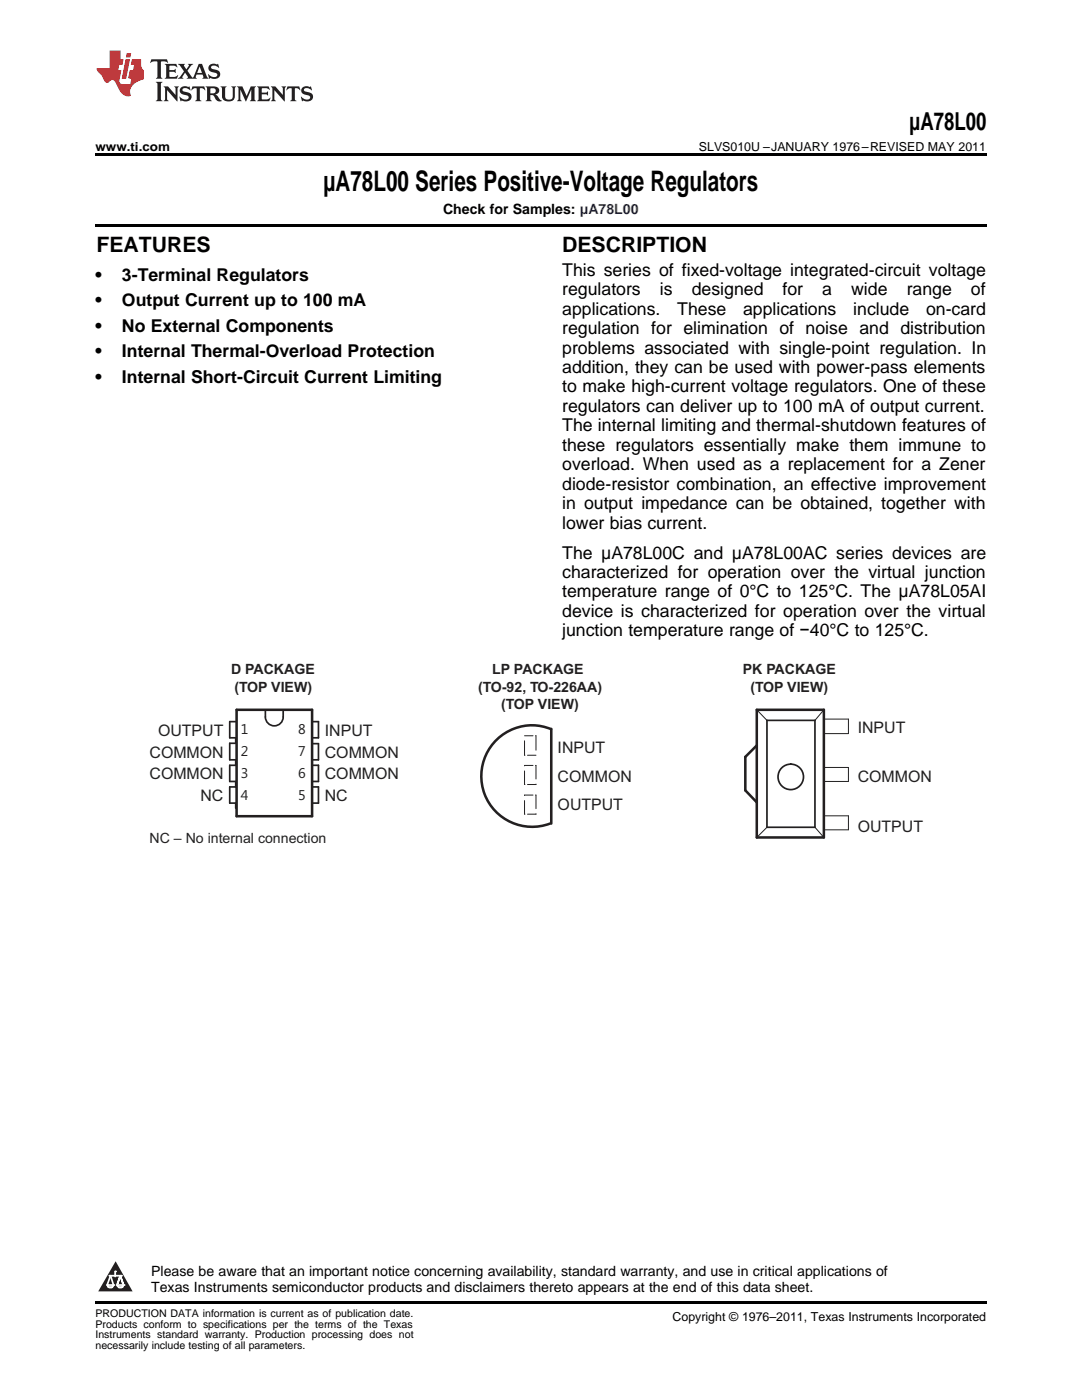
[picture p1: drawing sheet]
<svg xmlns="http://www.w3.org/2000/svg" width="216mm" height="279mm" viewBox="0 0 216 279" stroke-linecap="round" stroke-linejoin="round" font-family="sans-serif">
<defs><g id="words">
<text font-size="5.6" x="64.5" y="38.1">μA78L00 Series Positive-Voltage Regulators</text>
<text font-size="4.9" x="181.4" y="25.9">μA78L00</text>
<g font-size="4.2">
<text x="19.2" y="50.3">FEATURES</text>
<text x="112.2" y="50.3">DESCRIPTION</text>
</g>
<g font-size="3.5">
<text x="19" y="56">•</text>
<text x="24.3" y="56">3-Terminal Regulators</text>
<text x="112.2" y="55">This series of fixed-voltage integrated-circuit voltage</text>
<text x="112.2" y="58.9">regulators</text>
<text x="131.7" y="58.9">is</text>
<text x="138" y="58.9">designed</text>
<text x="156.2" y="58.9">for</text>
<text x="164.1" y="58.9">a</text>
<text x="169.9" y="58.9">wide</text>
<text x="180.9" y="58.9">range</text>
<text x="193.7" y="58.9">of</text>
<text x="19" y="61.1">•</text>
<text x="24.3" y="61.1">Output Current up to 100 mA</text>
<text x="112.2" y="62.8">applications.</text>
<text x="135.1" y="62.8">These</text>
<text x="148.3" y="62.8">applications</text>
<text x="170.3" y="62.8">include</text>
<text x="184.8" y="62.8">on-card</text>
<text x="19" y="66.2">•</text>
<text x="19" y="71.3">•</text>
<text x="24.3" y="66.2">No External Components</text>
<text x="24.3" y="71.3">Internal Thermal-Overload Protection</text>
<text x="112.2" y="66.7">regulation for elimination of noise and distribution</text>
<text x="112.2" y="70.6">problems associated with single-point regulation. In</text>
<text x="19" y="76.3">•</text>
<text x="24.3" y="76.3">Internal Short-Circuit Current Limiting</text>
<text x="112.2" y="74.4">addition, they can be used with power-pass elements</text>
<text x="112.2" y="78.3">to make high-current voltage regulators. One of these</text>
<text x="112.2" y="82.2">regulators can deliver up to 100 mA of output current.</text>
<text x="112.2" y="86.1">The internal limiting and thermal-shutdown features of</text>
<text x="112.2" y="90">these regulators essentially make them immune to</text>
<text x="112.2" y="93.8">overload. When used as a replacement for a Zener</text>
<text x="112.2" y="97.7">diode-resistor combination, an effective improvement</text>
<text x="112.2" y="101.6">in output impedance can be obtained, together with</text>
<text x="112.2" y="105.5">lower bias current.</text>
<text x="112.2" y="111.5">The μA78L00C and μA78L00AC series devices are</text>
<text x="112.2" y="115.4">characterized for operation over the virtual junction</text>
<text x="112.2" y="119.2">temperature range of 0°C to 125°C. The μA78L05AI</text>
<text x="112.2" y="123.1">device is characterized for operation over the virtual</text>
<text x="112.2" y="127">junction temperature range of −40°C to 125°C.</text>
</g>
<g font-size="3.2" fill="#231f20">
<text x="31.5" y="146.9">OUTPUT</text>
<text x="64.8" y="146.9">INPUT</text>
<text x="171.1" y="146.3">INPUT</text>
<text x="29.8" y="151.2">COMMON</text>
<text x="29.8" y="155.5">COMMON</text>
<text x="64.8" y="151.2">COMMON</text>
<text x="64.8" y="155.5">COMMON</text>
<text x="111.3" y="150.2">INPUT</text>
<text x="111.3" y="156">COMMON</text>
<text x="40" y="159.8">NC</text>
<text x="64.8" y="159.8">NC</text>
<text x="111.3" y="161.6">OUTPUT</text>
<text x="171.1" y="156.1">COMMON</text>
<text x="171.1" y="166">OUTPUT</text>
</g>
<g font-size="2.8">
<text x="88.4" y="42.7">Check for Samples: μA78L00</text>
<text x="30.2" y="254.7">Please be aware that an important notice concerning availability, standard warranty, and use in critical applications of</text>
<text x="30.2" y="257.9">Texas Instruments semiconductor products and disclaimers thereto appears at the end of this data sheet.</text>
</g>
<g font-size="2.8" fill="#231f20">
<text x="46.1" y="134.5">D PACKAGE</text>
<text x="98.2" y="134.5">LP PACKAGE</text>
<text x="148.2" y="134.5">PK PACKAGE</text>
<text x="46.8" y="138.1">(TOP VIEW)</text>
<text x="95.4" y="138.1">(TO-92, TO-226AA)</text>
<text x="100" y="141.6">(TOP VIEW)</text>
<text x="149.7" y="138.1">(TOP VIEW)</text>
<text x="48" y="146.6">1</text>
<text x="59.5" y="146.6">8</text>
<text x="48" y="150.9">2</text>
<text x="48" y="155.3">3</text>
<text x="59.5" y="150.9">7</text>
<text x="59.5" y="155.3">6</text>
<text x="48" y="159.6">4</text>
<text x="59.5" y="159.6">5</text>
<text x="29.8" y="168.2">NC – No internal connection</text>
</g>
<g font-size="2.5">
<text x="19" y="30.1">www.ti.com</text>
<text x="139.5" y="30.1">SLVS010U –JANUARY 1976–REVISED MAY 2011</text>
<text x="134.2" y="263.6">Copyright © 1976–2011, Texas Instruments Incorporated</text>
</g>
<g font-size="2.1">
<text x="19" y="262.9">PRODUCTION DATA information is current as of publication date.</text>
<text x="19" y="265">Products conform to specifications per the terms of the Texas</text>
<text x="19" y="267.1">Instruments standard warranty. Production processing does not</text>
<text x="19" y="269.2">necessarily include testing of all parameters.</text>
</g>
<text font-size=".4" fill="#fff" x="19" y="50.2">1</text>
</g></defs>
<path d="M19 259.7h177.8v.5h-177.8z" fill="#000"/>
<path d="M23.1 251.7l3.4 6h-6.9z" fill="#231f20"/>
<path d="M21.4 256.5h1.2l-.3 .5h-.3a.55 .55 0 0 1-.6-.5z" fill-rule="evenodd" fill="#fff"/>
<path d="M21.4 256.5h1.2l-.3 .5h-.3a.55 .55 0 0 1-.6-.5z" fill="none" stroke="#231f20" stroke-width=".34"/>
<path d="M21.4 256.5h1.2l-.3 .5h-.5z" fill="none" stroke="#fff" stroke-width=".34"/>
<path d="M23 254.7h.1" fill="none" stroke="#fff" stroke-width=".34"/>
<path d="M23 253.7v1z" fill="#fff"/>
<path d="M23 253.7v1z" fill="none" stroke="#fff" stroke-width=".34"/>
<circle cx="23" cy="253.7" r=".17" fill="#fff"/>
<path d="M21.9 254.6h.1" fill="none" stroke="#fff" stroke-width=".34"/>
<path d="M21.9 254.6h2.3z" fill="#fff"/>
<path d="M21.9 254.6h2.3z" fill="none" stroke="#fff" stroke-width=".34"/>
<circle cx="24.2" cy="254.6" r=".17" fill="#fff"/>
<path d="M23.3 256.5h.1" fill="none" stroke="#fff" stroke-width=".34"/>
<path d="M24 254.6l-.7 1.9z" fill="#fff"/>
<path d="M24 254.6l-.7 1.9z" fill="none" stroke="#fff" stroke-width=".34"/>
<path d="M24 254.6l.7 1.9z" fill="#fff"/>
<path d="M24 254.6l.7 1.9z" fill="none" stroke="#fff" stroke-width=".34"/>
<path d="M24.6 256.5h.1" fill="none" stroke="#fff" stroke-width=".34"/>
<circle cx="21.4" cy="256.5" r=".17" fill="#fff"/>
<path d="M22.1 254.6l-.7 1.9z" fill="#fff"/>
<path d="M22.1 254.6l-.7 1.9z" fill="none" stroke="#fff" stroke-width=".34"/>
<path d="M22.1 254.6l.5 1.9z" fill="#fff"/>
<path d="M22.1 254.6l.5 1.9z" fill="none" stroke="#fff" stroke-width=".34"/>
<circle cx="22.6" cy="256.5" r=".17" fill="#fff"/>
<path d="M23.4 256.5h1.3a.65 .65 0 0 1-.7 .5 .65 .65 0 0 1-.6-.5z" fill-rule="evenodd" fill="#fff"/>
<path d="M23.4 256.5h1.3a.65 .65 0 0 1-.7 .5 .65 .65 0 0 1-.6-.5z" fill="none" stroke="#231f20" stroke-width=".34"/>
<path d="M23.4 256.5h1.3l-.4 .5h-.6z" fill="none" stroke="#fff" stroke-width=".34"/>
<path d="M23.3 256.5h.1" fill="none" stroke="#fff" stroke-width=".34"/>
<circle cx="24.7" cy="256.5" r=".17" fill="#fff"/>
<path d="M47.2 141.7h15.1v21.2h-15.1zM110 145.5a10.1 10.1 0 0 0-14 9.3 10.1 10.1 0 0 0 13.7 9.6M110 145.5v18.9M151 141.7h13.4v25.4h-13.4zM151 148.8l-2.3 2.3v6.6l2.3 2.4" fill="none" stroke="#231f20" stroke-width=".51"/>
<path d="M151 141.7l2 2.1M164.4 143.5h4.9v2.9h-4.9zM164.4 153.2h4.9v2.8h-4.9zM164.4 141.7l-1.8 2.1M153 165.1l-2 2M162.6 165.1l1.8 2M164.4 162.8h4.9v2.8h-4.9z" fill="none" stroke="#231f20" stroke-width=".2"/>
<g fill="none" stroke="#231f20" stroke-width=".34">
<path d="M47 144h-1.2v3.2h1.2v1.1h-1.2v3.3h1.2v1.1h-1.2v3.3h1.2v1h-1.2v3.3h1.2v1M53 141.7a2.58 2.58 0 0 0 .8 2.9 1.77 1.77 0 0 0 2.7-1.5v-1.4M62.3 144h1.2v3.2h-1.2v1.2h1.2v3.2h-1.2v1.1h1.2v3.3h-1.2v1h1.2v3.3h-1.2v1.1M153 143.8h9.6v21.3h-9.6z"/>
<circle cx="157.8" cy="155" r="2.54"/>
</g>
<path d="M104.7 158.7h2.2M104.7 152.8h2.2M104.7 146.8h2.2M106.9 156.6h-2.2M106.9 150.7h-2.2M106.9 162.5h-2.2" fill="none" stroke="#231f20" stroke-width=".2" stroke-dasharray="1.7 .5"/>
<path d="M104.7 156.6v-3.8M106.9 158.7v3.8M106.9 152.8v3.8M104.7 162.5v-3.8" fill="none" stroke="#231f20" stroke-width=".2" stroke-dasharray="2.7 1"/>
<path d="M104.7 150.7v-3.9M106.9 146.8v3.9" fill="none" stroke="#231f20" stroke-width=".2" stroke-dasharray="2.9 1"/>
<path d="M19 30.6h177.8v.5h-177.8zM19 44.7h177.8v.5h-177.8z" fill="#000"/>
<path d="M30.2 11.8l-.2 .8a1.31 1.31 0 0 1 1.4-.3v2.9l-.3 .5h1.3l-.3-.5v-2.7l.3-.3a1.09 1.09 0 0 1 1.1 .4l-.2-.8zM32.9 12.8l.3 .4v2l-.3 .5h2.4l.2-.7a1.48 1.48 0 0 1-1.7 .3v-1l1 .1 .2 .2v-.9l-.2 .3h-1v-.7l.2-.2a1.73 1.73 0 0 1 1.4 .3l-.2-.6zM35.5 12.8l1.2 1.4-.7 1-.5 .5h1.1l-.2-.3 .5-.9 .6 .9-.2 .3h2l-.3-.3 .2-.5h1.2l.2 .5-.2 .3h1.2l-.3-.4-1-2.5h-.6l-1.3 2.7-1-1.4 1.1-1.3h-1l.2 .2-.5 .9-.5-.9 .2-.2zM39.8 13.3l.5 1.3h-1zM41.9 12.9a.83 .83 0 0 0-.3 1 .83 .83 0 0 0 .8 .5l.8 .2 .2 .3a1 1 0 0 1-1 .5 1 1 0 0 1-.8-.6l.1 .9 .2-.1a1.65 1.65 0 0 0 2-.5 .89 .89 0 0 0-.8-1.2l-.8-.2-.2-.3a.91 .91 0 0 1 1.6 .2l-.2-.8h-.4a1.34 1.34 0 0 0-1.2 .1zM31.1 16.3l.3 .5v2.9l-.3 .5h1.3l-.3-.5v-2.9l.3-.5zM32.7 17.2l.2 .5v2l-.2 .5h.9l-.3-.5 .1-1.7 2 2.2v-2.5l.3-.5h-.9l.2 .3v1.4l-1.5-1.7zM36.2 17.4a.83 .83 0 0 0-.3 .9 .83 .83 0 0 0 .8 .6l.8 .2 .2 .3a1 1 0 0 1-1 .5 1 1 0 0 1-.8-.6l.1 .9 .2-.1a1.66 1.66 0 0 0 2-.5 .89 .89 0 0 0-.9-1.2l-.7-.2-.2-.3a.91 .91 0 0 1 1.6 .2l-.2-.9-.4 .1a1.36 1.36 0 0 0-1.2 .1zM38.4 17.2l-.2 .9a.61 .61 0 0 1 1.1-.3v1.9l-.4 .5h1.3l-.3-.5v-1.9l.2-.2a.81 .81 0 0 1 .8 .5l-.1-.9zM41 17.2l.3 .5v2l-.3 .5h1.3l-.3-.3v-.9a.72 .72 0 0 1 .9 .6 .85 .85 0 0 0 1.4 .5l-.5-.3-.5-.7-.3-.3a.78 .78 0 0 0 .7-.7 .78 .78 0 0 0-.7-.8zM42 17.7l.2-.1a.6 .6 0 0 1 .7 .1 .6 .6 0 0 1 .1 .7l-.2 .2h-.8zM44 17.2l.3 .3a3.4 3.4 0 0 0 .3 2.4 1.57 1.57 0 0 0 2.2-.3l.1-2.1 .2-.3h-1l.3 .5v1.5a.76 .76 0 0 1-.7 .7 .76 .76 0 0 1-.8-.7v-1.5l.3-.5zM47.3 17.2l.3 .5v2l-.3 .5h.9l-.2-.5v-1.8l1 2.3 1.1-2.3v1.8l-.2 .5h1.2l-.3-.5v-2l.3-.5h-1.1l-.8 2-.8-2zM51.3 17.2l.3 .5v2l-.3 .5h2.4l.2-.7a1.49 1.49 0 0 1-1.6 .3l-.1-1h1l.3 .3v-.9l-.3 .3h-1v-.7l.3-.2a1.73 1.73 0 0 1 1.4 .3l-.3-.7zM54.1 17.2l.3 .5v2l-.3 .5h1l-.4-.5 .1-1.7 2 2.2v-2.5l.3-.5h-.9l.2 .3v1.4l-1.5-1.7zM57.4 17.2l-.2 .9a.8 .8 0 0 1 1-.5v2.1l-.3 .5h1.3l-.4-.5v-1.9l.2-.2a.81 .81 0 0 1 .9 .5l-.2-.9zM60.4 17.4a.83 .83 0 0 0-.3 .9 .83 .83 0 0 0 .8 .6l.8 .2 .2 .3a1 1 0 0 1-1 .5 1 1 0 0 1-.8-.6l.2 .9 .1-.1a1.66 1.66 0 0 0 2-.5 .89 .89 0 0 0-.8-1.2l-.8-.2-.2-.3a.91 .91 0 0 1 1.6 .2l-.2-.9-.3 .1a1.35 1.35 0 0 0-1.3 .1z" fill="#231f20"/>
<path d="M21.9 10.1v3.5h-2.6a2.13 2.13 0 0 0 .9 1.4l.4 .6a.94 .94 0 0 0 1.1 .9 .75 .75 0 0 1 .6-.5 .75 .75 0 0 1 .7 .4l.5 1a2.1 2.1 0 0 0 2.6 1.7 2.2 2.2 0 0 1 1.7-3l.9-.3v-1.8a1.16 1.16 0 0 1-.5-1v-1.2h-1.9l-.2 1.2h.7l-.3 1h-.6l-.3 1.3v.3l.6 .1-.2 1.1h-.9a.93 .93 0 0 1-1.3-.8l.4-2h-.6l.2-1h.6l.3-1.2h-.6v-1.7zM25.1 11.8l-.8 3.9h.9l.7-3.9zM25.3 10.6l-.2 .9h.9l.2-.9z" fill="#ee1d23"/>
<use href="#words"/>
</svg>
